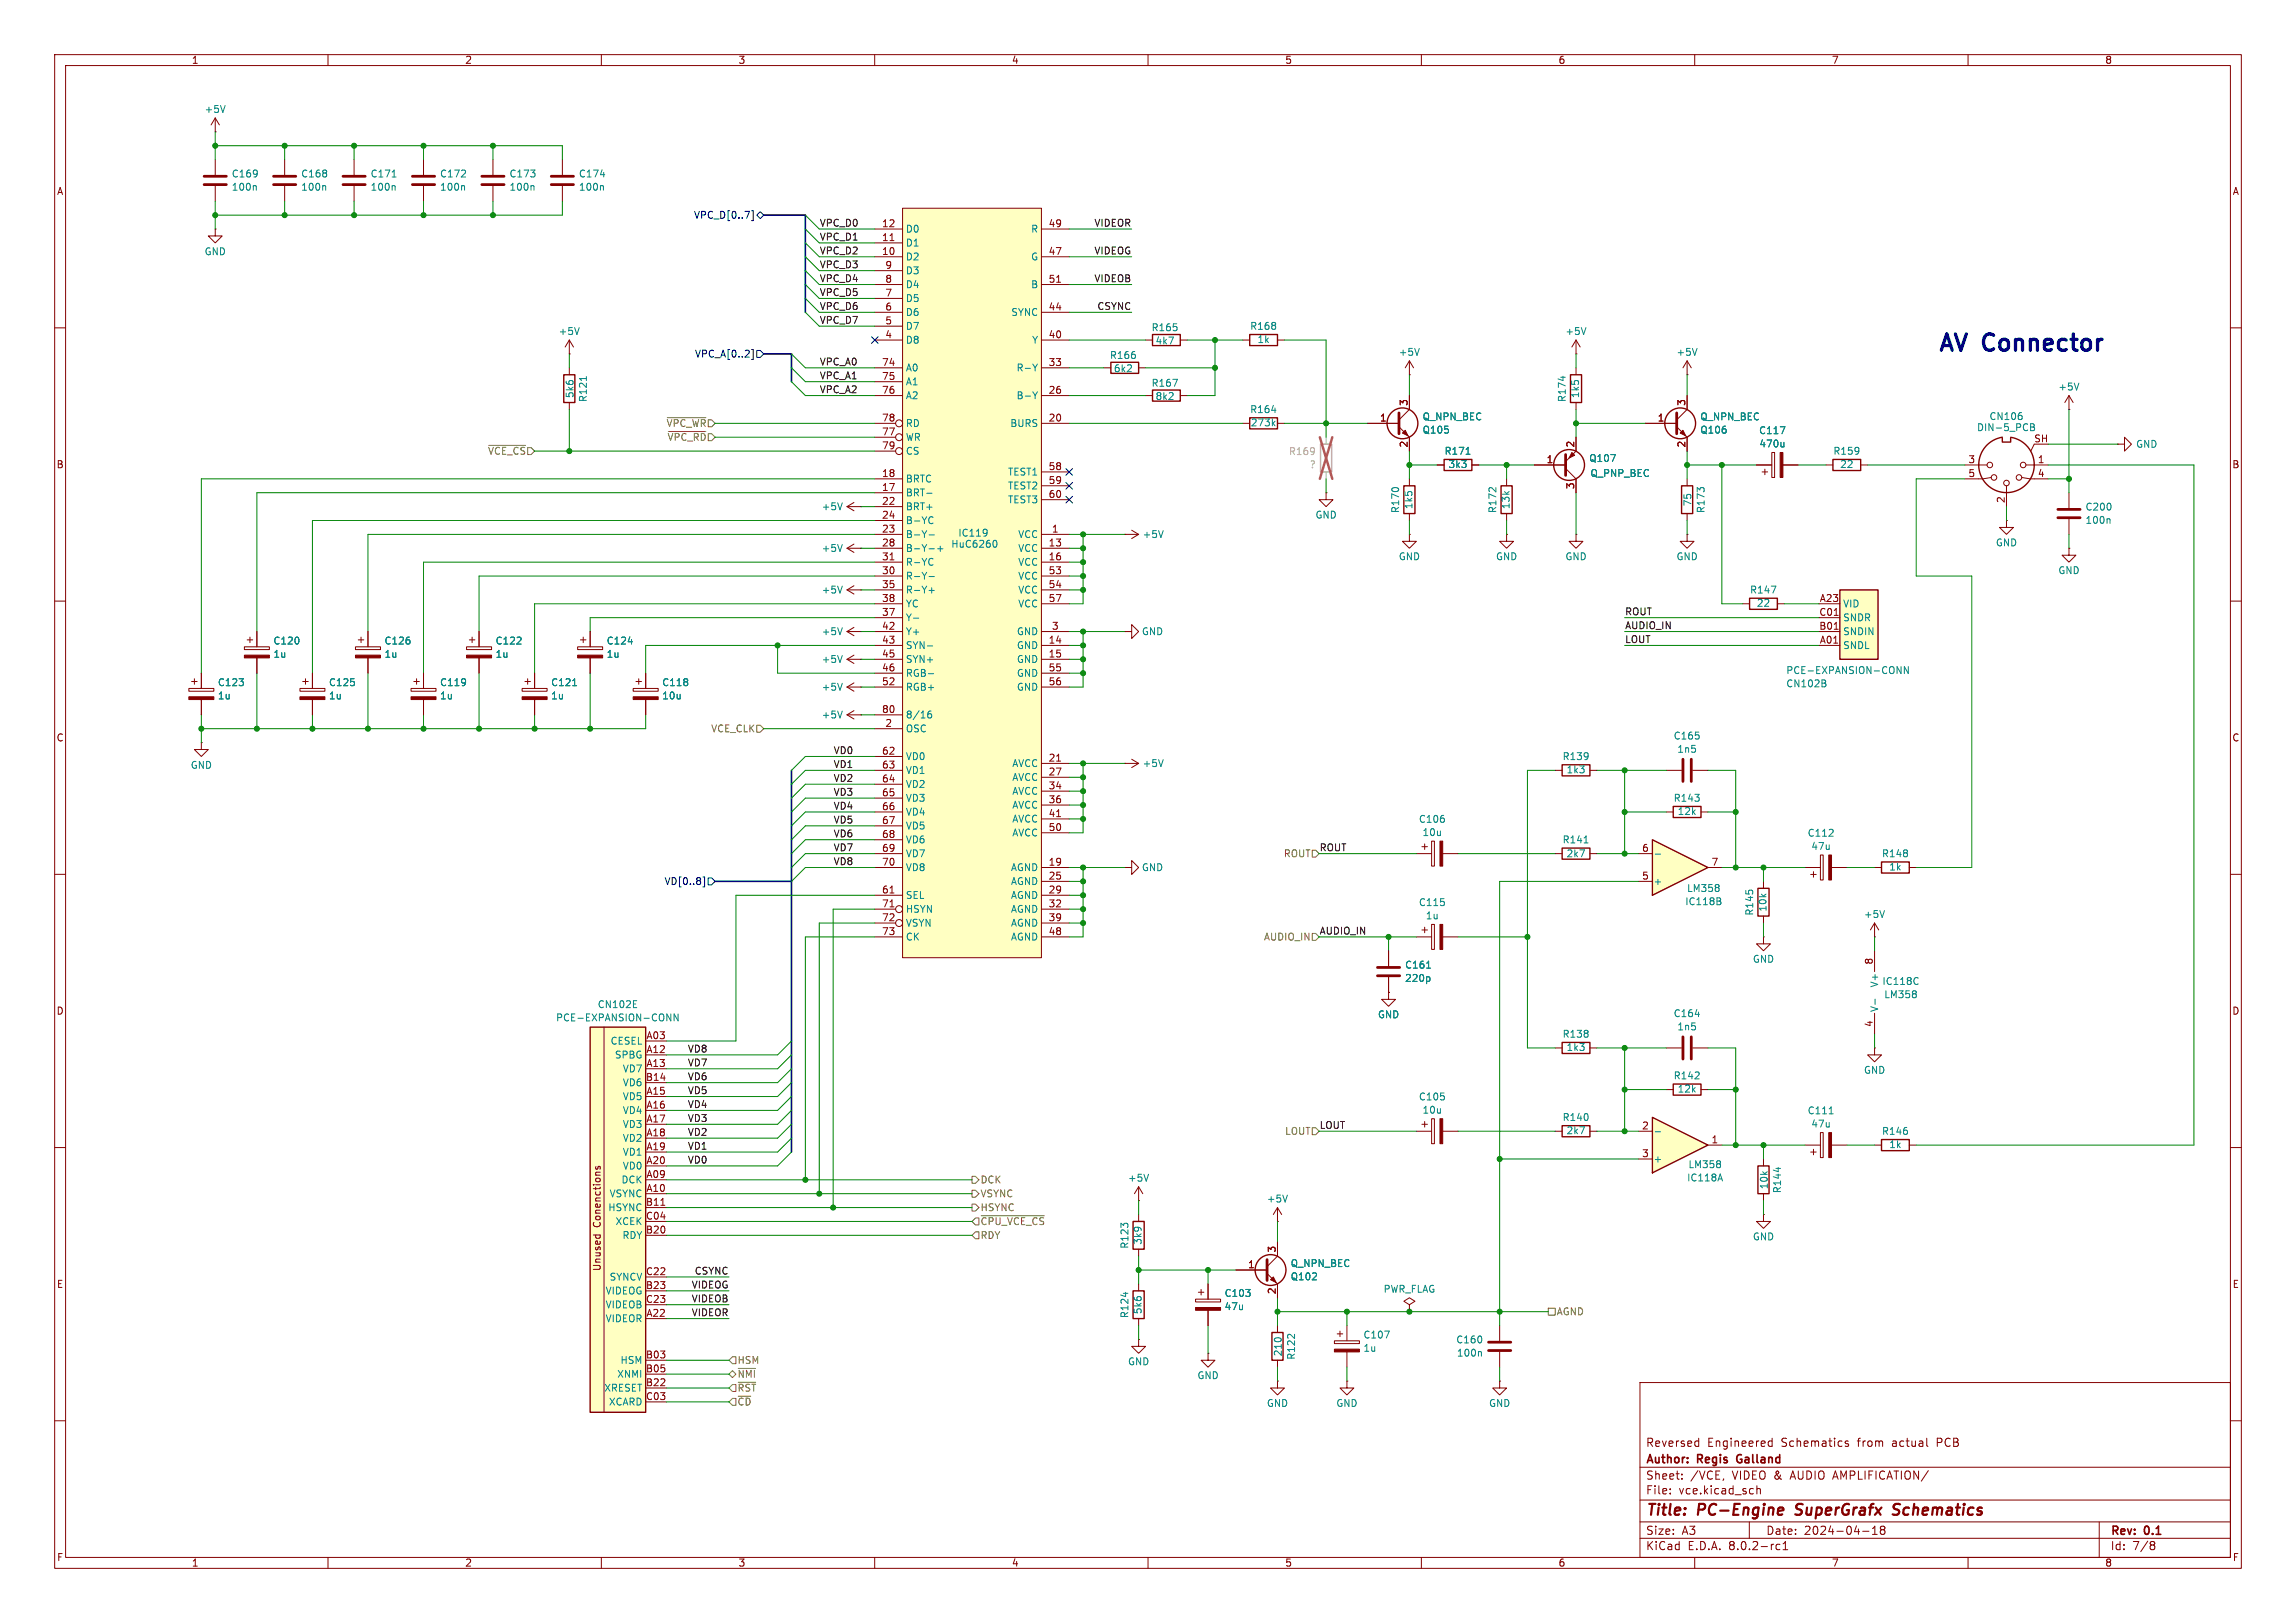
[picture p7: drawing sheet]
<svg xmlns="http://www.w3.org/2000/svg" width="420mm" height="297mm" viewBox="0 0 420 297" stroke-linecap="round" stroke-linejoin="round" font-family="sans-serif">
<defs><g id="words">
<text font-size="4.2" fill="#0000c2" x="354.2" y="65.1">AV Connector</text>
<g font-size="2.8" fill="#840000">
<text x="301" y="277.9">Title:</text>
<text x="310.6" y="277.9">PC-Engine</text>
<text x="329.4" y="277.9">SuperGrafx</text>
<text x="348" y="277.9">Schematics</text>
</g>
<g font-size="2.1" fill="#840000">
<text x="301" y="268.2">Author:</text>
<text x="301" y="265">Reversed</text>
<text x="310.6" y="268.2">Regis</text>
<text x="312.3" y="265">Engineered</text>
<text x="318.4" y="268.2">Galland</text>
<text x="325.9" y="265">Schematics</text>
<text x="340" y="265">from</text>
<text x="346.4" y="265">actual</text>
<text x="354.7" y="265">PCB</text>
<text x="301" y="273.7">File:</text>
<text x="301" y="271">Sheet:</text>
<text x="307.1" y="273.7">vce.kicad_sch</text>
<text x="309.2" y="271">/VCE,</text>
<text x="316.9" y="271">VIDEO &amp;</text>
<text x="327.8" y="271">AUDIO AMPLIFICATION/</text>
<text x="301" y="281.1">Size:</text>
<text x="307.6" y="281.1">A3</text>
<text x="323" y="281.1">Date:</text>
<text x="330" y="281.1">2024-04-18</text>
<text x="386" y="281.3">Rev:</text>
<text x="392.4" y="281.3">0.1</text>
<text x="301" y="283.9">KiCad</text>
<text x="308.7" y="283.9">E.D.A.</text>
<text x="316.3" y="283.9">8.0.2-rc1</text>
<text x="386" y="283.9">Id:</text>
<text x="390.1" y="283.9">7/8</text>
</g>
<g font-size="1.8" fill="#840000">
<text x="35" y="11.9">1</text>
<text x="85" y="11.9">2</text>
<text x="135" y="11.9">3</text>
<text x="185" y="11.9">4</text>
<text x="235" y="11.9">5</text>
<text x="285" y="11.9">6</text>
<text x="335" y="11.9">7</text>
<text x="385" y="11.9">8</text>
<text x="10.3" y="35.9">A</text>
<text x="408.3" y="35.9">A</text>
<text x="161.2" y="41.7">12</text>
<text x="191.7" y="41.7">49</text>
<text x="161.2" y="46.7">10</text>
<text x="161.2" y="44.2">11</text>
<text x="191.7" y="46.7">47</text>
<text x="161.9" y="51.8">8</text>
<text x="161.9" y="49.3">9</text>
<text x="191.7" y="51.8">51</text>
<text x="161.9" y="59.4">5</text>
<text x="161.9" y="56.9">6</text>
<text x="161.9" y="54.4">7</text>
<text x="191.7" y="56.9">44</text>
<text x="161.9" y="62">4</text>
<text x="191.7" y="62">40</text>
<text x="161.2" y="67.1">74</text>
<text x="161.2" y="69.6">75</text>
<text x="191.7" y="67.1">33</text>
<text x="161.2" y="72.1">76</text>
<text x="161.2" y="77.2">78</text>
<text x="191.7" y="77.2">20</text>
<text x="191.7" y="72.1">26</text>
<text x="252.3" y="77.2">1</text>
<text x="257.6" y="74.4" transform="rotate(-90 257.6 74.4)">3</text>
<text x="303.1" y="77.2">1</text>
<text x="308.4" y="74.4" transform="rotate(-90 308.4 74.4)">3</text>
<text x="161.2" y="79.8">77</text>
<text x="161.2" y="82.3">79</text>
<text x="257.6" y="82" transform="rotate(-90 257.6 82)">2</text>
<text x="288" y="82" transform="rotate(-90 288 82)">2</text>
<text x="308.4" y="82" transform="rotate(-90 308.4 82)">2</text>
<text x="372" y="81">SH</text>
<text x="10.3" y="85.9">B</text>
<text x="161.2" y="89.9">17</text>
<text x="161.2" y="87.4">18</text>
<text x="191.7" y="86.1">58</text>
<text x="191.7" y="88.6">59</text>
<text x="282.8" y="84.8">1</text>
<text x="288" y="89.6" transform="rotate(-90 288 89.6)">3</text>
<text x="360" y="84.8">3</text>
<text x="360" y="87.4">5</text>
<text x="372.7" y="84.8">1</text>
<text x="372.7" y="87.4">4</text>
<text x="408.2" y="85.9">B</text>
<text x="161.2" y="92.5">22</text>
<text x="161.2" y="95">24</text>
<text x="191.7" y="91.2">60</text>
<text x="366.8" y="92.1" transform="rotate(-90 366.8 92.1)">2</text>
<text x="161.2" y="97.5">23</text>
<text x="161.2" y="100.1">28</text>
<text x="191.7" y="100.1">13</text>
<text x="192.3" y="97.5">1</text>
<text x="161.2" y="105.2">30</text>
<text x="161.2" y="102.6">31</text>
<text x="161.2" y="107.7">35</text>
<text x="191.7" y="102.6">16</text>
<text x="191.7" y="105.2">53</text>
<text x="191.7" y="107.7">54</text>
<text x="161.2" y="112.8">37</text>
<text x="161.2" y="110.2">38</text>
<text x="191.7" y="110.2">57</text>
<text x="332.7" y="112.8">C01</text>
<text x="332.8" y="110.2">A23</text>
<text x="161.2" y="115.3">42</text>
<text x="161.2" y="117.9">43</text>
<text x="191.7" y="117.9">14</text>
<text x="192.3" y="115.3">3</text>
<text x="332.7" y="115.3">B01</text>
<text x="332.8" y="117.9">A01</text>
<text x="161.2" y="120.4">45</text>
<text x="161.2" y="122.9">46</text>
<text x="161.2" y="125.5">52</text>
<text x="191.7" y="120.4">15</text>
<text x="191.7" y="122.9">55</text>
<text x="191.7" y="125.5">56</text>
<text x="161.2" y="130.6">80</text>
<text x="10.3" y="135.9">C</text>
<text x="161.9" y="133.1">2</text>
<text x="408.2" y="135.9">C</text>
<text x="161.2" y="138.2">62</text>
<text x="161.2" y="140.7">63</text>
<text x="161.2" y="143.3">64</text>
<text x="191.7" y="139.4">21</text>
<text x="191.7" y="142">27</text>
<text x="161.2" y="145.8">65</text>
<text x="161.2" y="148.3">66</text>
<text x="191.7" y="144.5">34</text>
<text x="191.7" y="147.1">36</text>
<text x="191.7" y="149.6">41</text>
<text x="161.2" y="150.9">67</text>
<text x="161.2" y="153.4">68</text>
<text x="161.2" y="156">69</text>
<text x="191.7" y="152.1">50</text>
<text x="300.3" y="156">6</text>
<text x="161.2" y="158.5">70</text>
<text x="191.7" y="158.5">19</text>
<text x="191.7" y="161">25</text>
<text x="300.3" y="161">5</text>
<text x="313" y="158.5">7</text>
<text x="161.2" y="163.6">61</text>
<text x="161.2" y="166.1">71</text>
<text x="191.7" y="163.6">29</text>
<text x="191.7" y="166.1">32</text>
<text x="161.2" y="168.7">72</text>
<text x="161.2" y="171.2">73</text>
<text x="191.7" y="168.7">39</text>
<text x="191.7" y="171.2">48</text>
<text x="342.6" y="176.6" transform="rotate(-90 342.6 176.6)">8</text>
<text x="10.3" y="185.9">D</text>
<text x="408.2" y="185.9">D</text>
<text x="118.2" y="190.2">A03</text>
<text x="342.6" y="188" transform="rotate(-90 342.6 188)">4</text>
<text x="118.1" y="197.9">B14</text>
<text x="118.2" y="192.8">A12</text>
<text x="118.2" y="195.3">A13</text>
<text x="118.2" y="200.4">A15</text>
<text x="118.2" y="202.9">A16</text>
<text x="118.2" y="205.5">A17</text>
<text x="118.2" y="208">A18</text>
<text x="300.3" y="206.8">2</text>
<text x="313" y="209.3">1</text>
<text x="118.2" y="215.6">A09</text>
<text x="118.2" y="210.6">A19</text>
<text x="118.2" y="213.1">A20</text>
<text x="300.3" y="211.8">3</text>
<text x="118.1" y="220.7">B11</text>
<text x="118.2" y="218.2">A10</text>
<text x="110.1" y="224.6" transform="rotate(-90 110.1 224.6)">Conenctions</text>
<text x="118.1" y="225.8">B20</text>
<text x="118.1" y="223.3">C04</text>
<text x="110.1" y="232.7" transform="rotate(-90 110.1 232.7)">Unused</text>
<text x="118.1" y="233.4">C22</text>
<text x="228.2" y="232.2">1</text>
<text x="233.4" y="229.3" transform="rotate(-90 233.4 229.3)">3</text>
<text x="10.3" y="235.9">E</text>
<text x="118.1" y="236">B23</text>
<text x="118.1" y="238.5">C23</text>
<text x="233.4" y="236.9" transform="rotate(-90 233.4 236.9)">2</text>
<text x="408.3" y="235.9">E</text>
<text x="118.2" y="241">A22</text>
<text x="118.1" y="248.7">B03</text>
<text x="118.1" y="251.2">B05</text>
<text x="118.1" y="253.7">B22</text>
<text x="118.1" y="256.3">C03</text>
<text x="10.3" y="285.9">F</text>
<text x="35" y="286.9">1</text>
<text x="85" y="286.9">2</text>
<text x="135" y="286.9">3</text>
<text x="185" y="286.9">4</text>
<text x="235" y="286.9">5</text>
<text x="285" y="286.9">6</text>
<text x="335" y="286.9">7</text>
<text x="385" y="286.9">8</text>
<text x="408.3" y="285.9">F</text>
</g>
<g font-size="1.8" fill="#008484">
<text x="37.3" y="20.9">+5V</text>
<text x="42.3" y="32.7">C169</text>
<text x="42.3" y="35.1">100n</text>
<text x="55" y="32.7">C168</text>
<text x="55" y="35.1">100n</text>
<text x="67.7" y="32.7">C171</text>
<text x="67.7" y="35.1">100n</text>
<text x="80.4" y="32.7">C172</text>
<text x="80.4" y="35.1">100n</text>
<text x="93.1" y="32.7">C173</text>
<text x="93.1" y="35.1">100n</text>
<text x="105.8" y="32.7">C174</text>
<text x="105.8" y="35.1">100n</text>
<text x="37.3" y="46.9">GND</text>
<text x="165.6" y="47.9">D2</text>
<text x="165.6" y="45.3">D1</text>
<text x="165.6" y="42.8">D0</text>
<text x="188.5" y="47.9">G</text>
<text x="188.5" y="42.8">R</text>
<text x="165.6" y="52.9">D4</text>
<text x="165.6" y="50.4">D3</text>
<text x="188.5" y="52.9">B</text>
<text x="165.6" y="58">D6</text>
<text x="165.6" y="55.5">D5</text>
<text x="184.9" y="58">SYNC</text>
<text x="102.1" y="61.5">+5V</text>
<text x="165.6" y="63.1">D8</text>
<text x="165.6" y="60.6">D7</text>
<text x="188.7" y="63.1">Y</text>
<text x="202.9" y="65.9">R166</text>
<text x="210.6" y="60.8">R165</text>
<text x="211.3" y="63.2">4k7</text>
<text x="228.6" y="60.6">R168</text>
<text x="229.9" y="63">1k</text>
<text x="255.8" y="65.3">+5V</text>
<text x="286.3" y="61.5">+5V</text>
<text x="306.6" y="65.3">+5V</text>
<text x="165.6" y="68.2">A0</text>
<text x="165.6" y="70.7">A1</text>
<text x="185.9" y="68.2">R-Y</text>
<text x="203.7" y="68.3">6k2</text>
<text x="210.6" y="71">R167</text>
<text x="376.4" y="71.7">+5V</text>
<text x="105.1" y="72.9" transform="rotate(-90 105.1 72.9)">5k6</text>
<text x="107.5" y="73.7" transform="rotate(-90 107.5 73.7)">R121</text>
<text x="165.6" y="73.3">A2</text>
<text x="185.9" y="73.3">B-Y</text>
<text x="211.3" y="73.4">8k2</text>
<text x="228.6" y="75.8">R164</text>
<text x="260.1" y="77.1">Q_NPN_BEC</text>
<text x="286.6" y="73.7" transform="rotate(-90 286.6 73.7)">R174</text>
<text x="289" y="72.9" transform="rotate(-90 289 72.9)">1k5</text>
<text x="310.9" y="77.1">Q_NPN_BEC</text>
<text x="363.8" y="77.1">CN106</text>
<text x="165.6" y="80.9">WR</text>
<text x="165.6" y="78.3">RD</text>
<text x="165.6" y="83.4">CS</text>
<text x="184.7" y="78.3">BURS</text>
<text x="228.7" y="78.2">273k</text>
<text x="260.1" y="79.5">Q105</text>
<text x="264.1" y="83.4">R171</text>
<text x="310.9" y="79.5">Q106</text>
<text x="321.7" y="79.7">C117</text>
<text x="321.7" y="82.1">470u</text>
<text x="335.3" y="83.4">R159</text>
<text x="361.5" y="79.1">DIN-5_PCB</text>
<text x="390.6" y="82.1">GND</text>
<text x="165.6" y="88.5">BRTC</text>
<text x="184.3" y="87.2">TEST1</text>
<text x="184.3" y="89.8">TEST2</text>
<text x="264.9" y="85.8">3k3</text>
<text x="290.6" y="84.7">Q107</text>
<text x="290.8" y="87.5">Q_PNP_BEC</text>
<text x="336.5" y="85.8">22</text>
<text x="150.2" y="93.6">+5V</text>
<text x="165.6" y="91">BRT-</text>
<text x="165.6" y="93.6">BRT+</text>
<text x="184.3" y="92.3">TEST3</text>
<text x="240.5" y="95.1">GND</text>
<text x="256.1" y="94" transform="rotate(-90 256.1 94)">R170</text>
<text x="258.6" y="93.3" transform="rotate(-90 258.6 93.3)">1k5</text>
<text x="273.9" y="94" transform="rotate(-90 273.9 94)">R172</text>
<text x="276.3" y="93.3" transform="rotate(-90 276.3 93.3)">13k</text>
<text x="309.6" y="92.8" transform="rotate(-90 309.6 92.8)">75</text>
<text x="312" y="94" transform="rotate(-90 312 94)">R173</text>
<text x="381.4" y="93.6">C200</text>
<text x="150.2" y="101.2">+5V</text>
<text x="165.6" y="98.7">B-Y-</text>
<text x="165.6" y="96.1">B-YC</text>
<text x="165.6" y="101.2">B-Y-+</text>
<text x="173.9" y="100.4">HuC6260</text>
<text x="175.2" y="98.4">IC119</text>
<text x="186.2" y="98.7">VCC</text>
<text x="186.2" y="101.2">VCC</text>
<text x="208.9" y="98.7">+5V</text>
<text x="365" y="100.2">GND</text>
<text x="381.4" y="96.1">100n</text>
<text x="165.6" y="106.3">R-Y-</text>
<text x="165.6" y="103.7">R-YC</text>
<text x="186.2" y="103.7">VCC</text>
<text x="186.2" y="106.3">VCC</text>
<text x="255.8" y="102.7">GND</text>
<text x="273.6" y="102.7">GND</text>
<text x="286.3" y="102.7">GND</text>
<text x="306.6" y="102.7">GND</text>
<text x="376.4" y="105.3">GND</text>
<text x="150.2" y="108.8">+5V</text>
<text x="165.6" y="108.8">R-Y+</text>
<text x="165.6" y="113.9">Y-</text>
<text x="165.6" y="111.4">YC</text>
<text x="186.2" y="108.8">VCC</text>
<text x="186.2" y="111.4">VCC</text>
<text x="320" y="108.8">R147</text>
<text x="321.3" y="111.2">22</text>
<text x="337.1" y="111.4">VID</text>
<text x="337.1" y="113.9">SNDR</text>
<text x="49.9" y="118.1">C120</text>
<text x="70.2" y="118.1">C126</text>
<text x="90.6" y="118.1">C122</text>
<text x="110.9" y="118.1">C124</text>
<text x="150.2" y="116.4">+5V</text>
<text x="165.6" y="116.4">Y+</text>
<text x="165.6" y="119">SYN-</text>
<text x="185.9" y="119">GND</text>
<text x="185.9" y="116.4">GND</text>
<text x="208.8" y="116.4">GND</text>
<text x="337.1" y="119">SNDL</text>
<text x="337.1" y="116.4">SNDIN</text>
<text x="39.8" y="125.8">C123</text>
<text x="49.9" y="120.6">1u</text>
<text x="60.1" y="125.8">C125</text>
<text x="70.2" y="120.6">1u</text>
<text x="80.4" y="125.8">C119</text>
<text x="90.6" y="120.6">1u</text>
<text x="100.7" y="125.8">C121</text>
<text x="110.9" y="120.6">1u</text>
<text x="121" y="125.8">C118</text>
<text x="150.2" y="121.5">+5V</text>
<text x="165.6" y="121.5">SYN+</text>
<text x="165.6" y="124.1">RGB-</text>
<text x="185.9" y="121.5">GND</text>
<text x="185.9" y="124.1">GND</text>
<text x="326.7" y="126">CN102B</text>
<text x="326.7" y="123.5">PCE-EXPANSION-CONN</text>
<text x="39.8" y="128.2">1u</text>
<text x="60.1" y="128.2">1u</text>
<text x="80.4" y="128.2">1u</text>
<text x="100.7" y="128.2">1u</text>
<text x="121" y="128.2">10u</text>
<text x="150.2" y="126.6">+5V</text>
<text x="150.2" y="131.7">+5V</text>
<text x="165.6" y="126.6">RGB+</text>
<text x="165.6" y="131.7">8/16</text>
<text x="185.9" y="126.6">GND</text>
<text x="165.6" y="134.2">OSC</text>
<text x="306.1" y="135.5">C165</text>
<text x="306.7" y="138">1n5</text>
<text x="34.8" y="140.9">GND</text>
<text x="165.6" y="139.3">VD0</text>
<text x="165.6" y="141.8">VD1</text>
<text x="185.1" y="140.6">AVCC</text>
<text x="185.1" y="143.1">AVCC</text>
<text x="208.9" y="140.6">+5V</text>
<text x="285.7" y="139.3">R139</text>
<text x="286.5" y="141.7">1k3</text>
<text x="165.6" y="144.4">VD2</text>
<text x="165.6" y="146.9">VD3</text>
<text x="165.6" y="149.5">VD4</text>
<text x="185.1" y="145.6">AVCC</text>
<text x="185.1" y="148.2">AVCC</text>
<text x="306.1" y="146.9">R143</text>
<text x="306.8" y="149.3">12k</text>
<text x="165.6" y="152">VD5</text>
<text x="165.6" y="154.5">VD6</text>
<text x="185.1" y="150.7">AVCC</text>
<text x="185.1" y="153.3">AVCC</text>
<text x="259.5" y="150.8">C106</text>
<text x="260.1" y="153.2">10u</text>
<text x="285.7" y="154.5">R141</text>
<text x="330.6" y="153.3">C112</text>
<text x="331.2" y="155.7">47u</text>
<text x="165.6" y="157.1">VD7</text>
<text x="165.6" y="159.6">VD8</text>
<text x="184.8" y="159.6">AGND</text>
<text x="208.8" y="159.6">GND</text>
<text x="286.5" y="157.1">2k7</text>
<text x="344.2" y="157.1">R148</text>
<text x="345.5" y="159.5">1k</text>
<text x="165.6" y="164.7">SEL</text>
<text x="165.6" y="167.2">HSYN</text>
<text x="184.8" y="162.2">AGND</text>
<text x="184.8" y="164.7">AGND</text>
<text x="184.8" y="167.2">AGND</text>
<text x="259.5" y="166">C115</text>
<text x="302.4" y="162.2">+</text>
<text x="308.2" y="165.8">IC118B</text>
<text x="308.5" y="163.4">LM358</text>
<text x="320.9" y="167.7" transform="rotate(-90 320.9 167.7)">R145</text>
<text x="323.3" y="166.9" transform="rotate(-90 323.3 166.9)">10k</text>
<text x="165.6" y="169.8">VSYN</text>
<text x="165.6" y="172.3">CK</text>
<text x="184.8" y="169.8">AGND</text>
<text x="184.8" y="172.3">AGND</text>
<text x="260.7" y="168.4">1u</text>
<text x="340.9" y="168.2">+5V</text>
<text x="256.9" y="177.5">C161</text>
<text x="256.9" y="179.9">220p</text>
<text x="320.5" y="176.4">GND</text>
<text x="109.2" y="184.7">CN102E</text>
<text x="343.8" y="185.3" transform="rotate(-90 343.8 185.3)">V-</text>
<text x="343.8" y="180.8" transform="rotate(-90 343.8 180.8)">V+</text>
<text x="344.2" y="180.4">IC118C</text>
<text x="344.6" y="182.9">LM358</text>
<text x="101.6" y="187.1">PCE-EXPANSION-CONN</text>
<text x="111.6" y="191.4">CESEL</text>
<text x="252" y="186.5">GND</text>
<text x="285.7" y="190.1">R138</text>
<text x="306.1" y="186.3">C164</text>
<text x="306.7" y="188.8">1n5</text>
<text x="112.4" y="193.9">SPBG</text>
<text x="113.8" y="196.4">VD7</text>
<text x="286.5" y="192.5">1k3</text>
<text x="306.1" y="197.7">R142</text>
<text x="340.9" y="196.7">GND</text>
<text x="113.8" y="201.5">VD5</text>
<text x="113.8" y="199">VD6</text>
<text x="259.5" y="201.6">C105</text>
<text x="260.1" y="204">10u</text>
<text x="306.8" y="200.1">12k</text>
<text x="113.8" y="204.1">VD4</text>
<text x="113.8" y="206.6">VD3</text>
<text x="113.8" y="209.1">VD2</text>
<text x="285.7" y="205.3">R140</text>
<text x="286.5" y="207.8">2k7</text>
<text x="330.6" y="204.1">C111</text>
<text x="331.2" y="206.5">47u</text>
<text x="344.2" y="207.9">R146</text>
<text x="113.8" y="211.7">VD1</text>
<text x="113.8" y="214.2">VD0</text>
<text x="302.4" y="213">+</text>
<text x="308.8" y="214">LM358</text>
<text x="345.5" y="210.3">1k</text>
<text x="111.2" y="221.8">HSYNC</text>
<text x="111.4" y="219.3">VSYNC</text>
<text x="113.6" y="216.8">DCK</text>
<text x="206.2" y="216.4">+5V</text>
<text x="231.6" y="220.3">+5V</text>
<text x="308.5" y="216.4">IC118A</text>
<text x="323.6" y="217.7" transform="rotate(-90 323.6 217.7)">10k</text>
<text x="326" y="218.5" transform="rotate(-90 326 218.5)">R144</text>
<text x="112.5" y="224.4">XCEK</text>
<text x="113.8" y="226.9">RDY</text>
<text x="209" y="227.9" transform="rotate(-90 209 227.9)">3k9</text>
<text x="320.5" y="227.2">GND</text>
<text x="206.6" y="228.6" transform="rotate(-90 206.6 228.6)">R123</text>
<text x="236" y="232.1">Q_NPN_BEC</text>
<text x="110.7" y="237.1">VIDEOG</text>
<text x="110.7" y="239.6">VIDEOB</text>
<text x="111.4" y="234.5">SYNCV</text>
<text x="223.9" y="237.5">C103</text>
<text x="223.9" y="239.9">47u</text>
<text x="236" y="234.5">Q102</text>
<text x="253" y="236.8">PWR_FLAG</text>
<text x="110.7" y="242.2">VIDEOR</text>
<text x="206.6" y="241.3" transform="rotate(-90 206.6 241.3)">R124</text>
<text x="209" y="240.6" transform="rotate(-90 209 240.6)">5k6</text>
<text x="249.3" y="245.1">C107</text>
<text x="113.4" y="249.8">HSM</text>
<text x="206.2" y="250">GND</text>
<text x="234.7" y="248.3" transform="rotate(-90 234.7 248.3)">210</text>
<text x="237.1" y="248.9" transform="rotate(-90 237.1 248.9)">R122</text>
<text x="249.3" y="247.6">1u</text>
<text x="266.3" y="246">C160</text>
<text x="266.4" y="248.5">100n</text>
<text x="110.4" y="254.9">XRESET</text>
<text x="111.3" y="257.4">XCARD</text>
<text x="112.8" y="252.3">XNMI</text>
<text x="218.9" y="252.6">GND</text>
<text x="231.6" y="257.7">GND</text>
<text x="244.3" y="257.7">GND</text>
<text x="272.3" y="257.7">GND</text>
</g>
<g font-size="1.8" fill="#000084">
<text x="126.8" y="40.2">VPC_D[0..7]</text>
<text x="127" y="65.6">VPC_A[0..2]</text>
<text x="121.5" y="162.2">VD[0..8]</text>
</g>
<g font-size="1.8">
<text x="149.9" y="41.6">VPC_D0</text>
<text x="200.1" y="41.6">VIDEOR</text>
<text x="149.9" y="44.1">VPC_D1</text>
<text x="149.9" y="46.6">VPC_D2</text>
<text x="200.1" y="46.6">VIDEOG</text>
<text x="149.9" y="49.2">VPC_D3</text>
<text x="149.9" y="51.7">VPC_D4</text>
<text x="200.1" y="51.7">VIDEOB</text>
<text x="149.9" y="54.3">VPC_D5</text>
<text x="149.9" y="59.3">VPC_D7</text>
<text x="149.9" y="56.8">VPC_D6</text>
<text x="200.6" y="56.8">CSYNC</text>
<text x="149.9" y="69.5">VPC_A1</text>
<text x="149.9" y="67">VPC_A0</text>
<text x="149.9" y="72">VPC_A2</text>
<text x="297.2" y="112.7">ROUT</text>
<text x="297.2" y="115.2">AUDIO_IN</text>
<text x="297.2" y="117.8">LOUT</text>
<text x="152.4" y="143.2">VD2</text>
<text x="152.4" y="138.1">VD0</text>
<text x="152.4" y="140.6">VD1</text>
<text x="152.4" y="148.2">VD4</text>
<text x="152.4" y="145.7">VD3</text>
<text x="152.4" y="150.8">VD5</text>
<text x="152.4" y="153.3">VD6</text>
<text x="152.4" y="155.9">VD7</text>
<text x="241.3" y="155.9">ROUT</text>
<text x="152.4" y="158.4">VD8</text>
<text x="241.3" y="171.1">AUDIO_IN</text>
<text x="125.7" y="197.8">VD6</text>
<text x="125.7" y="192.7">VD8</text>
<text x="125.7" y="195.2">VD7</text>
<text x="125.7" y="202.9">VD4</text>
<text x="125.7" y="200.3">VD5</text>
<text x="125.7" y="207.9">VD2</text>
<text x="125.7" y="205.4">VD3</text>
<text x="241.3" y="206.7">LOUT</text>
<text x="125.7" y="210.5">VD1</text>
<text x="125.7" y="213">VD0</text>
<text x="127" y="233.3">CSYNC</text>
<text x="126.4" y="238.4">VIDEOB</text>
<text x="126.4" y="235.9">VIDEOG</text>
<text x="126.4" y="241">VIDEOR</text>
</g>
<g font-size="1.8" fill="#848400">
<text x="89.2" y="83.4">~{VCE_CS}</text>
<text x="121.8" y="78.3">~{VPC_WR}</text>
<text x="122" y="80.9">~{VPC_RD}</text>
<text x="130" y="134.2">VCE_CLK</text>
<text x="234.7" y="157.1">ROUT</text>
<text x="231.1" y="172.3">AUDIO_IN</text>
<text x="235" y="207.9">LOUT</text>
<text x="179.3" y="221.8">HSYNC</text>
<text x="179.3" y="216.8">DCK</text>
<text x="179.3" y="219.3">VSYNC</text>
<text x="179.3" y="224.4">~{CPU_VCE_CS}</text>
<text x="179.3" y="226.9">RDY</text>
<text x="284.7" y="240.9">AGND</text>
<text x="134.8" y="249.8">HSM</text>
<text x="134.8" y="257.4">~{CD}</text>
<text x="134.8" y="254.9">~{RST}</text>
<text x="134.8" y="252.3">~{NMI}</text>
</g>
<g font-size="1.8" fill="#a1a1a1">
<text x="235.7" y="83.5">R169</text>
<text x="239.5" y="85.9">?</text>
</g>
</g></defs>
<g fill="none" stroke="#840000" stroke-width=".18">
<path d="M10 10h400v277h-400zM12 12h396v273h-396zM60 10v2M110 10v2M160 10v2M210 10v2M260 10v2M310 10v2M360 10v2M64.8 29.2v2.8M64.8 34v2.8M90.2 29.2v2.8"/>
<path d="M90.2 34v2.8M10 60h2M39.4 41.9v1.3h1.2l-1.2 1.3-1.3-1.3h1.3M39.4 41.9h.1M408 60h2M250.2 77.5h5.7M255.9 78.1l1.9 1.9v2.6M257.8 68.6h.1M257.8 66v2.6M257.8 72.4v2.5l-1.9 1.9M257.8 66l.8 1.3M257.8 66l-.8 1.3"/>
<path d="M288.3 64.8h.1M288.3 62.2v2.6M288.3 67.3v1.3M288.3 73.7v1.2M288.3 62.2l.8 1.3M288.3 62.2l-.8 1.3M308.6 68.6h.1M308.6 66v2.6M308.6 66l.8 1.3M308.6 66l-.8 1.3M257.8 97.8v1.3h1.3l-1.3 1.2-1.3-1.2h1.3M257.8 97.8h.1"/>
<path d="M257.8 87.6v1.3M257.8 94v1.3M262.9 85.1h1.3M269.2 85.1h1.3M275.6 97.8v1.3h1.3l-1.3 1.2-1.3-1.2h1.3M275.6 97.8h.1M275.6 87.6v1.3M275.6 94v1.3M280.7 85.1h5.7M286.4 85.7l1.9 1.9v2.6M288.3 97.8v1.3h1.3l-1.3 1.2-1.3-1.2h1.3M288.3 97.8h.1"/>
<path d="M288.3 80v2.6l-1.9 1.9M308.6 97.8v1.3h1.3l-1.3 1.2-1.3-1.2h1.3M308.6 97.8h.1M308.6 87.6v1.3M308.6 94v1.3M367 95.3v1.2h-1.2l1.2 1.3 1.3-1.3h-1.3M367 95.3h.1M10 110h2M44.7 118.4h4.6v.5h-4.6zM45.2 117.1h1M45.7 116.6v1M47 115.6v2.8"/>
<path d="M65 118.4h4.6v.5h-4.6zM65.5 117.1h1M66 116.6v1M67.3 115.6v2.8M105.7 118.4h4.5v.5h-4.5zM106.2 117.1h1M106.7 116.6v1M107.9 115.6v2.8M154.9 115.6l1.3 .7M154.9 115.6h2.6M154.9 108l1.3 .7M154.9 108h2.6"/>
<path d="M156.2 114.8l-1.3 .8M156.2 107.2l-1.3 .8M156.2 119.9l-1.3 .8M157.5 115.6h.1M157.5 108h.1M408 110h2M34.5 126h4.6v.5h-4.6zM35.1 124.7h1M35.6 124.2v1M36.8 135.9v1.3h1.3l-1.3 1.2-1.2-1.2h1.2M36.8 135.9h.1M36.8 123.2v2.8"/>
<path d="M36.8 128v2.8M47 120.4v2.8M54.9 126h4.5v.5h-4.5zM55.4 124.7h1M55.9 124.2v1M57.1 123.2v2.8M57.1 128v2.8M67.3 120.4v2.8M95.5 126h4.6v.5h-4.6zM96 124.7h1M96.5 124.2v1M97.8 123.2v2.8"/>
<path d="M97.8 128v2.8M107.9 120.4v2.8M115.8 126h4.6v.5h-4.6zM116.3 124.7h1M116.8 124.2v1M118.1 123.2v2.8M118.1 128v2.8M154.9 120.7l1.3 .7M154.9 120.7h2.6M154.9 125.7l1.3 .8M154.9 125.7h2.6M154.9 130.8l1.3 .8"/>
<path d="M154.9 130.8h2.6M156.2 125l-1.3 .7M156.2 130l-1.3 .8M157.5 120.7h.1M157.5 125.7h.1M157.5 130.8h.1M10 160h2M259.1 156.2h2.8M260.1 154.9h1M260.6 154.4v1M261.9 153.9h.5v4.6h-.5zM263.9 156.2h2.8"/>
<path d="M284.5 156.2h1.2M290.8 156.2h1.3M304.8 141h2.8M309.6 141h2.8M408 160h2M342.9 171.5h.1M342.9 168.9l-.8 1.3M342.9 168.9v2.6M342.9 168.9l.8 1.3M284.5 191.8h1.2M290.8 191.8h1.3M10 210h2"/>
<path d="M208.3 219.7h.1M208.3 217.2v2.5M208.3 217.2l.7 1.2M208.3 217.2l-.8 1.2M259.1 207h2.8M260.1 205.7h1M260.6 205.2v1M261.9 204.7h.5v4.6h-.5zM263.9 207h2.8M284.5 207h1.2M290.8 207h1.3M408 210h2"/>
<path d="M208.3 222.2v1.3M208.3 228.6v1.3M208.3 234.9v1.3M218.7 237.7h4.6v.6h-4.6zM219.2 236.5h1M219.7 236v1M221 234.9v2.8M221 239.8v2.8M226.1 232.4h5.7M231.8 233l1.9 1.9v2.6M233.7 223.5h.1M233.7 221l.7 1.2"/>
<path d="M233.7 221v2.5M233.7 227.3v2.6l-1.9 1.9M233.7 221l-.8 1.2M257.8 238.8l1-.7-1-.6-1 .6 1 .7v1.2M10 260h2M208.3 245.1v1.3h1.2l-1.2 1.2-1.3-1.2h1.3M208.3 245.1h.1M208.3 241.3v1.3M221 247.6v1.3h1.2l-1.2 1.3-1.3-1.3h1.3M221 247.6h.1M233.7 252.7v1.3h1.2l-1.2 1.3-1.3-1.3h1.3M233.7 252.7h.1"/>
<path d="M233.7 242.6v1.2M233.7 248.9v1.3M244.1 245.4h4.6v.5h-4.6zM244.6 244.1h1M245.1 243.6v1M246.4 252.7v1.3h1.2l-1.2 1.3-1.3-1.3h1.3M246.4 252.7h.1M246.4 242.6v2.8M246.4 247.4v2.8M257.8 240h.1M274.3 252.7v1.3h-1.3l1.3 1.3 1.3-1.3h-1.3M274.3 252.7h.1"/>
<path d="M274.3 242.6v2.8M274.3 247.4v2.8M300 253h108v32h-108zM408 260h2M300 278.5h108M300 274.5h108M300 268.5h108M305.5 273.2v.2M305.5 272.5v.1M307.7 270.5v.2M307.7 269.8v.1M310.3 263.7l.4 .1"/>
<path d="M310.7 263.2v1.5M310.7 264.6l-.4 .1M315.3 270.6l-.1 .3M320 278.5v3M321.4 271.9v1.5M321.4 272.5l.2-.1 .3 .1 .1 .9M323.5 264.5l.2 .2 .5-.1M324.2 263.8l-.5-.1-.2 .1M324.2 263.2v1.5M338.1 263.8l-.4-.1-.2 .2 .1 .2 .5 .2v.3h-.6M342.5 279.7l.4-.4v1.5M344 279.4l-.1 .2 .3 .3"/>
<path d="M344.2 279.9l-.3 .3v.3l.3 .3h.3l.3-.3-.1-.4-.2-.2M344.2 279.9h.3M344.7 279.4l.1 .2-.3 .3M352.5 264.6l.2 .1M384 278.5v6.5M60 285v2M110 285v2M160 285v2M210 285v2M260 285v2M300 281.5h108M310 285v2"/>
<path d="M325.6 282.7l-.4-.1-.3 .3v.4l.1 .2h.6M326.2 283.6h.8M326.2 282.5l.4-.4v1.5M340.7 280.2h1.2M342.5 280.8h.9M360 285v2M393.6 282.1h.3l.3 .3-.3 .3M393.6 282.7h.3M393.9 282.7l.2 .2 .1 .4-.3 .3h-.3"/>
</g>
<path d="M325.6 275.9l.6 .1v.3l-1 .2M326 277.1l-.6 .1M328.4 277.1l.3 .1M328.7 275.4l-.1 .2v.4M347.3 277a.85 .85 0 0 1-1.1 .1M347.3 275.2l-.7 .1a.46 .46 0 0 0-.2 .5 .46 .46 0 0 0 .3 .4l.6 .1" fill="none" stroke="#840000" stroke-width=".4"/>
<path d="M317.8 266.4l-.1 .4 .1 .7" fill="none" stroke="#840000" stroke-width=".3"/>
<g fill="none" stroke="#840000" stroke-width=".25">
<path d="M287.3 68.6h2v5.1h-2zM256.8 88.9h2v5.1h-2zM264.2 84.1h5v2h-5zM274.6 88.9h2v5.1h-2zM307.6 88.9h2v5.1h-2zM285.7 155.2h5.1v2h-5.1zM285.7 190.8h5.1v2h-5.1zM285.7 206h5.1v2h-5.1zM207.3 223.5h2v5.1h-2zM207.3 236.2h2v5.1h-2zM232.7 243.8h2v5.1h-2z"/>
<circle cx="256.5" cy="77.5" r="2.82"/>
<circle cx="287" cy="85.1" r="2.82"/>
<circle cx="232.4" cy="232.4" r="2.82"/>
</g>
<g fill="none" stroke="#008484" stroke-width=".18">
<path d="M71.7 32.4h.8M72.1 34l.2 .1v.7M97.5 34l.2 .1v.7M290.1 59.9l-.4 1.3M259.6 63.8l-.4 1.2M285.9 68.9v.7M310.4 63.8l-.4 1.2M268.2 83.1h.7M114.9 117.4h.8M154.1 114.9l-.5 1.2M154.1 107.3l-.5 1.2M154.1 120l-.5 1.2"/>
<path d="M104.8 125.5h.7M154.1 125l-.5 1.3M154.1 130.1l-.5 1.3M289.8 154.2h.7M344.7 166.6l-.4 1.3M210.1 214.9l-.4 1.3M235.5 218.7l-.4 1.3M205.9 236.5v.8M253.3 243.6h.8l-.5 1.3M270.8 247.3l.2 .2v.7"/>
</g>
<g fill="#840000" stroke="#840000" stroke-width=".18">
<path d="M244.1 246.9h4.6v.5h-4.6z"/>
<path d="M218.7 239.3h4.6v.5h-4.6z"/>
<path d="M232.4 234.2l.5-.5 .5 1z"/>
<path d="M105.7 119.9h4.5v.5h-4.5z"/>
<path d="M95.5 127.5h4.6v.5h-4.6z"/>
<path d="M65 119.9h4.6v.5h-4.6z"/>
<path d="M54.9 127.5h4.5v.5h-4.5z"/>
<path d="M34.5 127.5h4.6v.5h-4.6z"/>
<path d="M44.7 119.9h4.6v.5h-4.6z"/>
<path d="M115.8 127.5h4.6v.5h-4.6z"/>
<path d="M287.5 82.8l.5 .5-1 .5z"/>
<path d="M256.5 79.2l.5-.5 .6 1.1z"/>
<path d="M263.4 153.9h.5v4.6h-.5z"/>
<path d="M263.4 204.7h.5v4.6h-.5z"/>
</g>
<path d="M62.7 33.8h4.1M62.7 32.3h4.1M88.1 33.8h4.1M88.1 32.3h4.1M255.9 75.6v3.8M286.4 83.2v3.8M307.8 138.9v4.1M309.4 138.9v4.1M231.8 230.5v3.8M272.3 247.1h4.1M272.3 245.6h4.1" fill="none" stroke="#840000" stroke-width=".51"/>
<path d="M302.3 153.7l10.1 5.1-10.1 5z" fill="#ffffc2"/>
<path d="M285.7 140h5.1v2h-5.1zM302.3 153.7l10.1 5.1-10.1 5zM306.1 147.6h5v2h-5zM344.2 157.7h5v2.1h-5zM344.2 208.5h5v2.1h-5z" fill="none" stroke="#840000" stroke-width=".25"/>
<g fill="none" stroke="#840000" stroke-width=".18">
<path d="M242.6 90.2v1.2h1.2l-1.2 1.3-1.3-1.3h1.3M242.6 90.2h.1M284.5 141h1.2M290.8 141h1.3M299.7 156.2h2.6M304.8 148.6h1.3M311.1 148.6h1.3M312.4 158.8h2.6M342.9 158.8h1.3M349.2 158.8h1.3M254 174v2.8M254 178.8v2.8"/>
<path d="M259.1 171.5h2.8M260.1 170.2h1M260.6 169.7v1M261.9 169.2h.5v4.5h-.5zM263.9 171.5h2.8M299.7 161.3h2.6M342.9 174v3.8M254 181.6v1.3h-1.3l1.3 1.3 1.3-1.3h-1.3M254 181.6h.1M342.9 191.8v1.2h-1.3l1.3 1.3 1.3-1.3h-1.3M342.9 191.8h.1M342.9 185.4v3.8"/>
<path d="M330.2 209.6h2.8M331.2 210.8h1M331.7 210.3v1M333 207.3h.5v4.5h-.5zM335 209.6h2.8M342.9 209.6h1.3M349.2 209.6h1.3"/>
</g>
<path d="M302.8 156.3h1M261 177.2h.7M261.3 178.7l.3 .3v.3l-.3 .3M314.4 162v.3M314.4 162.5v.5M314.5 164.3l.2 .2-.2 .4 .3 .2-.1 .3-.1 .2M350.6 178.9l.3 .1M343 182.8v1M350.5 181.4v.3M350.5 182v.5M350.9 180l-.3 .2M334.6 203.8h.7" fill="none" stroke="#008484" stroke-width=".18"/>
<path d="M252 178.6h4M252 177h4" fill="none" stroke="#840000" stroke-width=".51"/>
<g fill="#840000" stroke="#840000" stroke-width=".18">
<path d="M263.4 169.2h.5v4.5h-.5z"/>
<path d="M334.5 207.3h.5v4.5h-.5z"/>
</g>
<path d="M241.6 81.3h2v5.1h-2z" fill="none" stroke="#a1a1a1" stroke-width=".25"/>
<path d="M242.6 80v1.3M242.6 86.4v1.2" fill="none" stroke="#a1a1a1" stroke-width=".18"/>
<path d="M241.4 80l2.3 7.6M243.7 80l-2.3 7.6" fill="none" stroke="#e65255" stroke-width=".46"/>
<path d="M336.5 108h7v12.7h-7z" fill="#ffffc2"/>
<g fill="none" stroke="#840000" stroke-width=".25">
<path d="M103.1 68.6h2.1v5.1h-2.1zM335.3 84.1h5.1v2h-5.1zM366.3 80a5.1 5.1 0 0 0-3.6 7.8 5.1 5.1 0 0 0 8.6 0 5.1 5.1 0 0 0-3.5-7.8M366.3 80.1v.8h1.5v-.8M320 109.5h5.1v2h-5.1zM336.5 108h7v12.7h-7zM321.6 162.6h2v5h-2zM321.6 213.4h2v5h-2z"/>
<circle cx="307.3" cy="77.5" r="2.82"/>
</g>
<g fill="none" stroke="#840000" stroke-width=".18">
<path d="M39.4 24.1h.1M39.4 21.6v2.5M39.4 29.2v2.8M39.4 34v2.8M39.4 21.6l.7 1.3M39.4 21.6l-.8 1.3M52.1 29.2v2.8M52.1 34v2.8M77.5 29.2v2.8M77.5 34v2.8M102.9 29.2v2.8M102.9 34v2.8"/>
<path d="M104.1 64.8h.1M104.1 62.2v2.6M104.1 67.3v1.3M104.1 73.7v1.2M104.1 62.2l.8 1.3M104.1 62.2l-.7 1.3M301 77.5h5.7M306.7 78.1l1.9 1.9v2.6M308.6 72.4v2.5l-1.9 1.9M378.5 74.9h.1M378.5 72.4l-.8 1.3M378.5 72.4v2.5"/>
<path d="M378.5 72.4l.7 1.3M205.7 97.8h.1M205.7 97.8h2.6M207 97l1.3 .8M208.3 97.8l-1.3 .8M321.3 85.1h2.8M322.3 86.4h1M322.8 85.9v1M324.1 82.8h.5v4.6h-.5zM326.1 85.1h2.8M334 85.1h1.3M340.4 85.1h1.2"/>
<path d="M359.4 85.1h4.1M364.2 87.4l-1.5 .2h-3.3M367 88.9v3.8M369.8 87.4l1.5 .2h3.3M370.6 85.1h4M372.1 81.3l-.6 1.3M378.5 90.2v2.8M378.5 95v2.8M387.3 81.3h1.3v1.3l1.3-1.3-1.3-1.3v1.3M387.3 81.3h.1M318.8 110.5h1.2M325.1 110.5h1.3"/>
<path d="M332.7 118.1h3.8M332.7 110.5h3.8M332.7 115.6h3.8M332.7 113h3.8M335.5 115.2h.7M335.5 112.6h.7M378.5 100.3v1.3h-1.3l1.3 1.3 1.2-1.3h-1.2M378.5 100.3h.1M330.2 158.8h2.8M331.7 159.5v1M333 156.5h.5v4.5h-.5zM335 158.8h2.8"/>
<path d="M322.6 171.5v1.2h-1.3l1.3 1.3 1.2-1.3h-1.2M322.6 171.5h.1M322.6 161.3v1.3M322.6 167.6v1.3M331.2 160h1M304.8 191.8h2.8M309.6 191.8h2.8M322.6 212.1v1.3M322.6 218.4v1.3M322.6 222.2v1.3h-1.3l1.3 1.3 1.2-1.3h-1.2M322.6 222.2h.1"/>
<circle cx="364" cy="85.1" r=".51"/>
<circle cx="364.7" cy="87.4" r=".51"/>
<circle cx="367" cy="88.4" r=".51"/>
<circle cx="369.3" cy="87.4" r=".51"/>
<circle cx="370.1" cy="85.1" r=".51"/>
</g>
<g fill="none" stroke="#008484" stroke-width=".18">
<path d="M41.2 19.3l-.4 1.3M46.7 34l.2 .1v.7M59.4 34l.2 .1v.7M84.8 34l.2 .1v.7M109.8 32h.8M110.2 34l.2 .1v.7M106 59.9l-.5 1.3M107.3 68.9v.7M325.7 78.1h.8l-.5 1.3M369.8 76.1v.6M371.4 77.5h.5l.2 .3-.2 .3 .2 .2 .1 .3-.3 .2h-.5zM371.4 78.1h.5"/>
<path d="M380.3 70.1l-.4 1.3M212.8 97.1l-.4 1.3M326.3 80.9v.9M326.3 81.7l-.2 .1M385.8 94.9l.2 .2v.7M324 107.3h.8l-.5 1.2M333.7 125l.3 .3v.3l-.2 .1M333.8 124.5l.2 .2-.2 .3M347 122l.7 1.3v-1.3M349.1 122v1.3l-.8-1.3v1.3M310.1 185.6h.8M325.3 213.6v.8"/>
</g>
<g fill="#840000" stroke="#840000" stroke-width=".18">
<path d="M334.5 156.5h.5v4.5h-.5z"/>
<path d="M325.6 82.8h.5v4.6h-.5z"/>
<path d="M307.3 79.2l.5-.5 .6 1.1z"/>
</g>
<g fill="none" stroke="#840000" stroke-width=".51">
<path d="M37.3 33.8h4.1M37.3 32.3h4.1M50 33.8h4.1M50 32.3h4.1M75.4 33.8h4.1M75.4 32.3h4.1M100.8 33.8h4.1M100.8 32.3h4.1M306.7 75.6v3.8M376.4 94.7h4.1M376.4 93.2h4.1M307.8 189.7v4.1"/>
<path d="M309.4 189.7v4.1"/>
</g>
<path d="M302.3 204.5l10.1 5.1-10.1 5z" fill="#ffffc2"/>
<path d="M228.6 61.2h5.1v2h-5.1zM306.1 198.4h5v2h-5zM302.3 204.5l10.1 5.1-10.1 5z" fill="none" stroke="#840000" stroke-width=".25"/>
<g fill="none" stroke="#840000" stroke-width=".18">
<path d="M227.3 62.2h1.3M233.7 62.2h1.2M154.9 92.7l1.3 .8M154.9 92.7h2.6M156.2 91.9l-1.3 .8M157.5 92.7h.1M85.3 118.4h4.6v.5h-4.6zM85.9 117.1h1M86.4 116.6v1M87.6 115.6v2.8M87.6 120.4v2.8M304.8 199.4h1.3"/>
<path d="M311.1 199.4h1.3M299.7 207h2.6M299.7 212.1h2.6M312.4 209.6h2.6"/>
</g>
<path d="M154.1 92l-.5 1.3M302.8 207.1h1M314.7 214.8l.4 1.3M314.7 212.5v.3M314.7 213.1v.5" fill="none" stroke="#008484" stroke-width=".18"/>
<path d="M85.3 119.9h4.6v.5h-4.6z" fill="#840000" stroke="#840000" stroke-width=".18"/>
<path d="M107.9 188h10.2v70.4h-10.2z" fill="#ffffc2"/>
<g fill="none" stroke="#840000" stroke-width=".18">
<path d="M201.9 67.3h1.3M208.3 67.3h1.2M209.5 62.2h1.3M215.9 62.2h1.3M156.2 99.6l-1.3 .7M154.9 100.3l1.3 .8M154.9 100.3h2.6M157.5 100.3h.1M75.2 126h4.6v.5h-4.6zM75.7 124.7h1M76.2 124.2v1M77.5 123.2v2.8"/>
<path d="M77.5 128v2.8M110.5 188v70.4M118.1 190.5h3.8M118.1 193h3.8M118.1 195.6h3.8M118.1 198.1h3.8M109 213.5v.3l.1 .2 .2-.1 .1-.4h.3v.5M118.1 215.9h3.8M118.1 218.4h3.8M118.1 200.7h3.8M118.1 203.2h3.8M118.1 205.7h3.8"/>
<path d="M118.1 208.3h3.8M118.1 210.8h3.8M118.1 213.4h3.8M108.5 226h1.3M109 226v.1M109.7 226l.1 .1M118.1 221h3.8M118.1 226.1h3.8M118.1 236.2h3.8M118.1 223.5h3.8M118.1 233.7h3.8M118.1 238.8h3.8"/>
<path d="M120.9 220.6h.7M118.1 241.3h3.8M118.1 248.9h3.8M118.1 251.5h3.8M118.1 254h3.8M118.1 256.5h3.8"/>
</g>
<path d="M203.2 66.3h5.1v2h-5.1zM210.8 61.2h5.1v2h-5.1zM107.9 188h10.2v70.4h-10.2z" fill="none" stroke="#840000" stroke-width=".25"/>
<path d="M154.1 99.6l-.5 1.3M115.9 184.4h.6M115.9 183.1h.6M122 185.5l.7 1.3v-1.3M124 185.5v1.3l-.7-1.3v1.3" fill="none" stroke="#008484" stroke-width=".18"/>
<path d="M75.2 127.5h4.6v.5h-4.6z" fill="#840000" stroke="#840000" stroke-width=".18"/>
<path d="M165.1 38.1h25.4v137.2h-25.4z" fill="#ffffc2"/>
<g fill="none" stroke="#840000" stroke-width=".18">
<path d="M165.1 38.1h25.4v137.2h-25.4zM160 47h5.1M160 44.5h5.1M160 41.9h5.1M160 57.2h5.1M160 59.7h5.1M160 52.1h5.1M160 54.6h5.1M160 49.5h5.1M162.8 44h.7M190.5 47h5.1M190.5 41.9h5.1"/>
<path d="M190.5 57.2h5.1M190.5 52.1h5.1M193.3 51.7h.7M160 77.5h3.8M160 72.4h5.1M160 67.3h5.1M160 62.2h5.1M160 69.9h5.1M190.5 77.5h5.1M190.5 72.4h5.1M190.5 67.3h5.1M190.5 62.2h5.1"/>
<path d="M209.5 72.4h1.3M215.9 72.4h1.3M227.3 77.5h1.3M233.7 77.5h1.2M250.2 77.5h5.7M257.8 72.4v2.5M301 77.5h5.7M308.6 72.4v2.5M160 97.8h5.1M160 90.2h5.1M160 87.6h5.1M160 92.7h5.1"/>
<path d="M160 95.3h5.1M160 80h3.8M160 82.6h3.8M190.5 97.8h5.1M190.5 86.4h5.1M190.5 88.9h5.1M190.5 91.4h5.1M257.8 80v2.6M262.9 85.1h1.3M269.2 85.1h1.3M280.7 85.1h5.7M288.3 80v2.6"/>
<path d="M288.3 87.6v2.6M308.6 80v2.6M321.3 85.1h2.8M326.1 85.1h2.8M47 115.6v2.8M67.3 115.6v2.8M87.6 115.6v2.8M107.9 115.6v2.8M160 100.3h5.1M160 118.1h5.1M160 102.9h5.1M160 115.6h5.1"/>
<path d="M160 105.4h5.1M160 108h5.1M160 113h5.1M160 110.5h5.1M162.8 102.5h.7M190.5 100.3h5.1M190.5 118.1h5.1M190.5 102.9h5.1M190.5 115.6h5.1M190.5 105.4h5.1M190.5 108h5.1M190.5 110.5h5.1"/>
<path d="M205.7 115.6h1.3v-1.3l1.3 1.3-1.3 1.2v-1.2M205.7 115.6h.1M36.8 123.2v2.8M36.8 128v2.8M47 120.4v2.8M57.1 123.2v2.8M57.1 128v2.8M67.3 120.4v2.8M77.5 123.2v2.8M77.5 128v2.8M87.6 120.4v2.8M97.8 123.2v2.8"/>
<path d="M97.8 128v2.8M107.9 120.4v2.8M118.1 123.2v2.8M118.1 128v2.8M160 120.7h5.1M160 133.4h5.1M160 123.2h5.1M160 125.7h5.1M160 138.4h5.1M160 130.8h5.1M190.5 120.7h5.1M190.5 139.7h5.1"/>
<path d="M190.5 123.2h5.1M190.5 125.7h5.1M193.3 139.3h.7M205.7 139.7h.1M205.7 139.7h2.6M207 138.9l1.3 .8M208.3 139.7l-1.3 .8M160 158.8h5.1M160 141h5.1M160 143.5h5.1M160 146.1h5.1M160 148.6h5.1"/>
<path d="M160 151.1h5.1M160 153.7h5.1M160 156.2h5.1M190.5 158.8h5.1M190.5 142.2h5.1M190.5 144.8h5.1M190.5 147.3h5.1M190.5 149.9h5.1M190.5 152.4h5.1M193.3 149.4h.7M205.7 158.8h1.3v-1.3l1.3 1.3-1.3 1.2v-1.2M205.7 158.8h.1"/>
<path d="M160 163.8h5.1M160 166.4h3.8M160 168.9h3.8M160 171.5h5.1M162.8 163.4h.7M162.8 166h.7M190.5 161.3h5.1M190.5 163.8h5.1M190.5 166.4h5.1M190.5 168.9h5.1M190.5 171.5h5.1M254 174v2.8"/>
<path d="M254 178.8v2.8M254 181.6h.1M221 234.9v2.8M221 239.8v2.8M226.1 232.4h5.7M233.7 227.3v2.6M233.7 234.9v2.6"/>
<circle cx="164.5" cy="77.5" r=".63"/>
<circle cx="164.5" cy="82.5" r=".63"/>
<circle cx="164.5" cy="80" r=".63"/>
<circle cx="164.5" cy="168.9" r=".63"/>
<circle cx="164.5" cy="166.4" r=".63"/>
</g>
<g fill="none" stroke="#008484" stroke-width=".18">
<path d="M189.8 71.7l-.5 .7M189.8 66.6l-.5 .7M214.5 69.4h.9l-.6 1.3M232.6 75.1h.8M232.9 77.4l.3 .5M233.2 77.1l-.5 .5M325.7 78.1h.8l-.5 1.3M169.5 90.3h1M169.9 97.9h1M170.3 94.6l.4 .1M170.7 95.7l-.4 .1M172 99.9v1"/>
<path d="M180.4 96.9l.2 .7-.2 .4M180.6 97.4l-.2 .2M181.8 98.9h.1a.68 .68 0 0 1 .5 .6 .68 .68 0 0 1-.5 .6h-.1M268.2 83.1h.7M326.3 80.9v.9M326.3 81.7l-.2 .1M114.9 117.4h.8M167.1 113.1h1M169.6 118.2h1M169.9 100.4h1M169.9 105.5h1M169.9 108h1"/>
<path d="M170.4 102.2l.3 .1M170.4 107.6v.9M170.7 103.3l-.3 .1M171.5 100.4h1M104.8 125.5h.7M169.8 123.3h1M170.3 130.1l-.4 .1a.86 .86 0 0 0 0 1.2l.5-.1v-.5l-.2-.2-.4 .1-.1 .1M212.8 139l-.4 1.3M261 177.2h.7M261.3 178.7l.3 .3v.3l-.3 .3"/>
</g>
<path d="M210.8 71.4h5.1v2h-5.1zM228.6 76.5h5.1v2h-5.1z" fill="none" stroke="#840000" stroke-width=".25"/>
<g fill="none" stroke="#848400" stroke-width=".18">
<path d="M122.1 76.4h7M122.2 79h6.9M89.4 81.5h6.7M138.4 132.7h.7l.6 .7-.6 .6h-.7zM240 155.6h.7l.6 .6-.6 .6h-.7zM240 170.8h.7l.6 .7-.6 .6h-.7zM177.8 215.3h.6l.7 .6-.7 .6h-.6zM177.8 217.8h.6l.7 .6-.7 .7h-.6zM240 206.4h.7l.6 .6-.6 .6h-.7zM177.8 220.3h.6l.7 .7-.7 .6h-.6zM177.8 226.1l.6-.7h.7v1.3h-.7zM178.4 222.9h.7v1.3h-.7l-.6-.7z"/>
<path d="M179.5 222.5h11.5M283.2 239.4h1.3v1.3h-1.3zM133.3 251.5l.7-.7 .6 .7-.6 .6zM134 255.9h.6v1.3h-.6l-.7-.7zM134 248.3h.6v1.3h-.6l-.7-.7zM134 253.4h.6v1.2h-.6l-.7-.6zM135 253h3.2M135 250.4h3.2"/>
</g>
<g fill="none" stroke="#000084" stroke-width=".18">
<path d="M137.5 38.6h.3v1.8h-.3M138.4 39.4l.7-.7 .6 .7-.6 .6zM137.5 64h.3v1.8h-.3M138.4 64.1h.7l.6 .7-.6 .6h-.7zM159.4 61.6l1.2 1.2M160.6 61.6l-1.2 1.2M195 90.8l1.2 1.2M195 88.3l1.2 1.2M195 85.8l1.2 1.2M196.2 90.8l-1.2 1.2M196.2 88.3l-1.2 1.2M196.2 85.8l-1.2 1.2"/>
<path d="M128.6 160.5h.3v1.8h-.3M129.5 160.7h.7l.6 .6-.6 .6h-.7z"/>
</g>
<path d="M139.7 39.4h7.6v17.8M139.7 64.8h5.1v5.1M144.8 141v69.8M130.8 161.3h14" fill="none" stroke="#000084" stroke-width=".3"/>
<g fill="none" stroke="#008400" stroke-width=".18">
<path d="M39.4 26.7h63.5v2.5M39.4 24.1v5.1M39.4 36.8v5.1M52.1 26.7v2.5M52.1 36.8v2.6M64.8 26.7v2.5M64.8 36.8v2.6M77.5 26.7v2.5M77.5 36.8v2.6M90.2 26.7v2.5M90.2 36.8v2.6M102.9 36.8v2.6h-63.5"/>
<path d="M147.3 39.4l2.6 2.5h10.1M147.3 49.5l2.6 2.6h10.1M147.3 44.5l2.6 2.5h10.1M147.3 41.9l2.6 2.6h10.1M147.3 47l2.6 2.5h10.1M147.3 52.1l2.6 2.5h10.1M147.3 54.6l2.6 2.6h10.1M147.3 57.2l2.6 2.5h10.1M195.6 52.1h11.4M195.6 41.9h11.4M195.6 47h11.4M195.6 57.2h11.4"/>
<path d="M104.1 64.8v2.5M104.1 74.9v7.7M130.8 77.5h29.2M144.8 69.9l2.5 2.5h12.7M144.8 64.8l2.5 2.5h12.7M144.8 67.3l2.5 2.6h12.7M195.6 62.2h13.9M195.6 72.4h13.9M195.6 77.5h31.7M195.6 67.3h6.3M209.5 67.3h12.7M217.2 62.2h10.1"/>
<path d="M222.2 62.2v10.2h-5M234.9 62.2h7.7v17.8M234.9 77.5h15.3M257.8 68.6v3.8M288.3 77.5h12.7M288.3 64.8v2.5M288.3 74.9v5.1M308.6 68.6v3.8M378.5 74.9v15.3M97.8 82.6h62.2M130.8 80h29.2M157.5 92.7h2.5"/>
<path d="M160 95.3h-102.9v27.9M160 90.2h-113v25.4M160 87.6h-123.2v35.6M160 97.8h-92.7v17.8M195.6 97.8h10.1M198.1 97.8v12.7h-2.5M242.6 87.6v2.6M257.8 85.1h5.1M257.8 82.6v5M257.8 95.3v2.5M270.5 85.1h10.2M275.6 85.1v2.5"/>
<path d="M275.6 95.3v2.5M288.3 90.2v7.6M308.6 85.1h12.7M308.6 82.6v5M308.6 95.3v2.5M315 85.1v25.4h3.8M328.9 85.1h5.1M341.6 85.1h17.8M359.4 87.6h-8.9v17.8h10.2v53.4h-10.2M367 92.7v2.6M374.6 85.1h26.7v124.5h-50.8M374.6 87.6h3.9"/>
<path d="M374.6 81.3h12.7M378.5 97.8v2.5M142.2 118.1v5.1h17.8M157.5 115.6h2.5M157.5 100.3h2.5M157.5 108h2.5M160 102.9h-82.5v20.3M160 118.1h-41.9v5.1M160 105.4h-72.4v10.2M160 110.5h-62.2v12.7M160 113h-52.1v2.6M195.6 118.1h2.5"/>
<path d="M195.6 115.6h10.1M195.6 105.4h2.5M195.6 100.3h2.5M195.6 102.9h2.5M195.6 108h2.5M198.1 115.6v10.1h-2.5M297.2 118.1h35.5M297.2 115.6h35.5M297.2 113h35.5M326.4 110.5h6.3M36.8 130.8v5.1M47 123.2v10.2"/>
<path d="M57.1 130.8v2.6M67.3 123.2v10.2M77.5 130.8v2.6M87.6 123.2v10.2M97.8 130.8v2.6M107.9 123.2v10.2M118.1 130.8v2.6h-81.3M139.7 133.4h20.3M157.5 130.8h2.5M157.5 125.7h2.5M157.5 120.7h2.5M160 138.4h-12.7l-2.5 2.6"/>
<path d="M195.6 123.2h2.5M195.6 120.7h2.5M195.6 139.7h10.1M198.1 139.7v12.7h-2.5M160 158.8h-12.7l-2.5 2.5M160 141h-12.7l-2.5 2.5M160 156.2h-12.7l-2.5 2.6M160 148.6h-12.7l-2.5 2.5M160 146.1h-12.7l-2.5 2.5M160 151.1h-12.7l-2.5 2.6M160 143.5h-12.7l-2.5 2.6M160 153.7h-12.7l-2.5 2.5"/>
<path d="M195.6 158.8h10.1M195.6 144.8h2.5M195.6 149.9h2.5M195.6 142.2h2.5M195.6 147.3h2.5M198.1 158.8v12.7h-2.5M241.3 156.2h17.8M266.7 156.2h17.8M284.5 141h-5.1v50.8h5.1M292.1 141h12.7M292.1 156.2h7.6M297.2 141v15.2"/>
<path d="M297.2 148.6h7.6M312.4 141h5.1v17.8M312.4 148.6h5.1M315 158.8h15.2M322.6 158.8v2.5M337.8 158.8h5.1M160 163.8h-25.4v26.7h-12.7M160 171.5h-12.7v44.4M160 168.9h-10.1v49.5M160 166.4h-7.6v54.6M195.6 163.8h2.5M195.6 161.3h2.5"/>
<path d="M195.6 168.9h2.5M195.6 166.4h2.5M241.3 171.5h17.8M254 171.5v2.5M266.7 171.5h12.7M299.7 161.3h-25.4v81.3M322.6 168.9v2.6M342.9 171.5v2.5M144.8 198.1l-2.6 2.6h-20.3M144.8 190.5l-2.6 2.5h-20.3M144.8 193l-2.6 2.6h-20.3M144.8 195.6l-2.6 2.5h-20.3"/>
<path d="M292.1 191.8h12.7M297.2 191.8v15.2M297.2 199.4h7.6M312.4 191.8h5.1v17.8M312.4 199.4h5.1M342.9 189.2v2.6M121.9 215.9h55.9M121.9 218.4h55.9M144.8 208.3l-2.6 2.5h-20.3M144.8 210.8l-2.6 2.6h-20.3M144.8 200.7l-2.6 2.5h-20.3M144.8 205.7l-2.6 2.6h-20.3"/>
<path d="M144.8 203.2l-2.6 2.5h-20.3M208.3 219.7v2.5M241.3 207h17.8M266.7 207h17.8M274.3 212.1h25.4M292.1 207h7.6M315 209.6h15.2M322.6 209.6v2.5M322.6 219.7v2.5M337.8 209.6h5.1M121.9 238.8h11.4M121.9 221h55.9"/>
<path d="M121.9 226.1h55.9M121.9 223.5h55.9M121.9 236.2h11.4M121.9 233.7h11.4M208.3 229.9v5M208.3 232.4h17.8M221 232.4v2.5M233.7 223.5v3.8M233.7 237.5v5.1M121.9 241.3h11.4M121.9 256.5h11.4M121.9 254h11.4"/>
<path d="M121.9 251.5h11.4M121.9 248.9h11.4M208.3 242.6v2.5M221 242.6v5M233.7 240h49.5M233.7 250.2v2.5M246.4 240v2.6M246.4 250.2v2.5M274.3 250.2v2.5"/>
</g>
<g fill="#008400" stroke="#008400" stroke-width=".18">
<circle cx="152.4" cy="221" r=".46"/>
<circle cx="149.9" cy="218.4" r=".46"/>
<circle cx="147.3" cy="215.9" r=".46"/>
<circle cx="198.1" cy="108" r=".46"/>
<circle cx="198.1" cy="115.6" r=".46"/>
<circle cx="198.1" cy="118.1" r=".46"/>
<circle cx="198.1" cy="105.4" r=".46"/>
<circle cx="198.1" cy="139.7" r=".46"/>
<circle cx="198.1" cy="142.2" r=".46"/>
<circle cx="198.1" cy="123.2" r=".46"/>
<circle cx="198.1" cy="120.7" r=".46"/>
<circle cx="198.1" cy="147.3" r=".46"/>
<circle cx="198.1" cy="149.9" r=".46"/>
<circle cx="198.1" cy="144.8" r=".46"/>
<circle cx="142.2" cy="118.1" r=".46"/>
<circle cx="288.3" cy="77.5" r=".46"/>
<circle cx="275.6" cy="85.1" r=".46"/>
<circle cx="308.6" cy="85.1" r=".46"/>
<circle cx="257.8" cy="85.1" r=".46"/>
<circle cx="208.3" cy="232.4" r=".46"/>
<circle cx="274.3" cy="240" r=".46"/>
<circle cx="257.8" cy="240" r=".46"/>
<circle cx="221" cy="232.4" r=".46"/>
<circle cx="233.7" cy="240" r=".46"/>
<circle cx="246.4" cy="240" r=".46"/>
<circle cx="378.5" cy="87.6" r=".46"/>
<circle cx="315" cy="85.1" r=".46"/>
<circle cx="297.2" cy="191.8" r=".46"/>
<circle cx="317.5" cy="158.8" r=".46"/>
<circle cx="297.2" cy="199.4" r=".46"/>
<circle cx="297.2" cy="207" r=".46"/>
<circle cx="198.1" cy="166.4" r=".46"/>
<circle cx="198.1" cy="163.8" r=".46"/>
<circle cx="198.1" cy="161.3" r=".46"/>
<circle cx="198.1" cy="158.8" r=".46"/>
<circle cx="274.3" cy="212.1" r=".46"/>
<circle cx="198.1" cy="168.9" r=".46"/>
<circle cx="254" cy="171.5" r=".46"/>
<circle cx="279.4" cy="171.5" r=".46"/>
<circle cx="242.6" cy="77.5" r=".46"/>
<circle cx="317.5" cy="209.6" r=".46"/>
<circle cx="322.6" cy="209.6" r=".46"/>
<circle cx="317.5" cy="199.4" r=".46"/>
<circle cx="322.6" cy="158.8" r=".46"/>
<circle cx="297.2" cy="156.2" r=".46"/>
<circle cx="297.2" cy="141" r=".46"/>
<circle cx="317.5" cy="148.6" r=".46"/>
<circle cx="297.2" cy="148.6" r=".46"/>
<circle cx="64.8" cy="39.4" r=".46"/>
<circle cx="64.8" cy="26.7" r=".46"/>
<circle cx="77.5" cy="39.4" r=".46"/>
<circle cx="77.5" cy="26.7" r=".46"/>
<circle cx="52.1" cy="26.7" r=".46"/>
<circle cx="39.4" cy="26.7" r=".46"/>
<circle cx="90.2" cy="39.4" r=".46"/>
<circle cx="90.2" cy="26.7" r=".46"/>
<circle cx="39.4" cy="39.4" r=".46"/>
<circle cx="52.1" cy="39.4" r=".46"/>
<circle cx="36.8" cy="133.4" r=".46"/>
<circle cx="67.3" cy="133.4" r=".46"/>
<circle cx="57.1" cy="133.4" r=".46"/>
<circle cx="77.5" cy="133.4" r=".46"/>
<circle cx="47" cy="133.4" r=".46"/>
<circle cx="97.8" cy="133.4" r=".46"/>
<circle cx="107.9" cy="133.4" r=".46"/>
<circle cx="104.1" cy="82.6" r=".46"/>
<circle cx="87.6" cy="133.4" r=".46"/>
<circle cx="198.1" cy="97.8" r=".46"/>
<circle cx="198.1" cy="100.3" r=".46"/>
<circle cx="198.1" cy="102.9" r=".46"/>
<circle cx="222.2" cy="67.3" r=".46"/>
<circle cx="222.2" cy="62.2" r=".46"/>
</g>
<use href="#words"/>
</svg>
